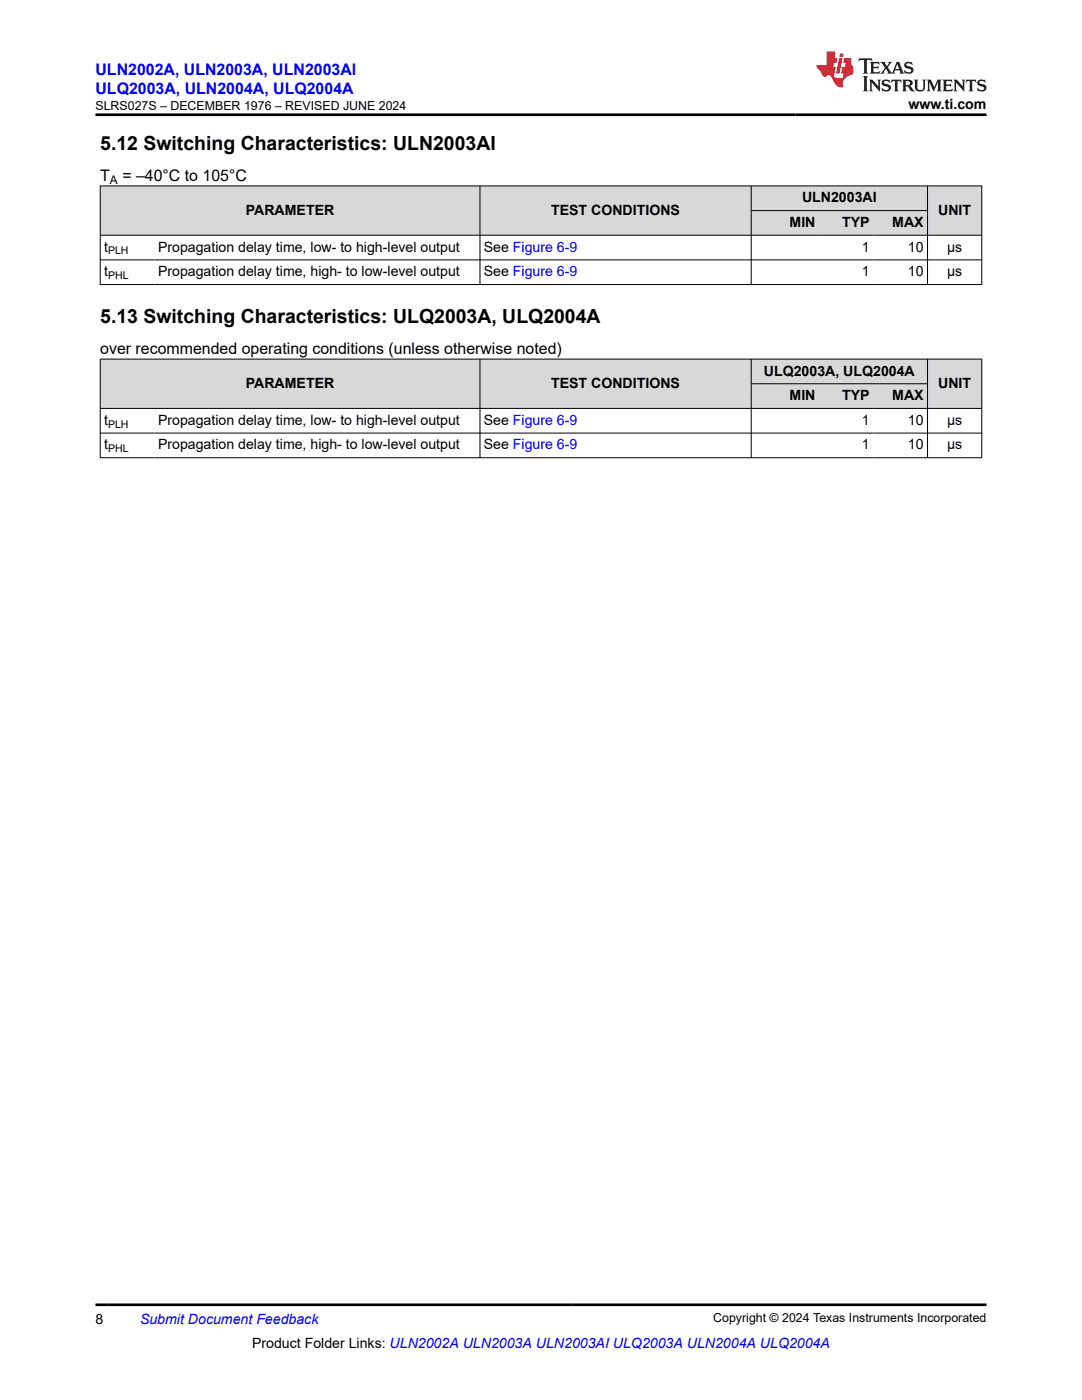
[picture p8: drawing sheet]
<svg xmlns="http://www.w3.org/2000/svg" width="216mm" height="279mm" viewBox="0 0 216 279" stroke-linecap="round" stroke-linejoin="round" font-family="sans-serif">
<defs><g id="words">
<g font-size="3.9">
<text x="20" y="29.9">5.12 Switching Characteristics: ULN2003AI</text>
<text x="20" y="64.5">5.13 Switching Characteristics: ULQ2003A, ULQ2004A</text>
</g>
<g font-size="3.2" fill="#00f">
<text x="19.1" y="14.9">ULN2002A, ULN2003A, ULN2003AI</text>
<text x="19.1" y="18.7">ULQ2003A, ULN2004A, ULQ2004A</text>
</g>
<g font-size="3.2">
<text x="20" y="36.1">T</text>
<text x="24.4" y="36.1">= –40°C to 105°C</text>
<text x="20" y="70.6">over recommended operating conditions (unless otherwise noted)</text>
</g>
<g font-size="2.8">
<text x="181.3" y="21.8">www.ti.com</text>
<text x="160" y="40.4">ULN2003AI</text>
<text x="49.1" y="42.8">PARAMETER</text>
<text x="110" y="42.8">TEST CONDITIONS</text>
<text x="157.5" y="45.3">MIN</text>
<text x="168.1" y="45.3">TYP</text>
<text x="178" y="45.3">MAX</text>
<text x="187.2" y="42.8">UNIT</text>
<text x="20.8" y="50.2">t</text>
<text x="31.5" y="50.2">Propagation delay time, low- to high-level output</text>
<text x="96.5" y="50.2">See Figure 6-9</text>
<text x="172" y="50.2">1</text>
<text x="181.2" y="50.2">10</text>
<text x="189" y="50.2">μs</text>
<text x="20.8" y="55.1">t</text>
<text x="31.5" y="55.1">Propagation delay time, high- to low-level output</text>
<text x="96.5" y="55.1">See Figure 6-9</text>
<text x="172" y="55.1">1</text>
<text x="181.2" y="55.1">10</text>
<text x="189" y="55.1">μs</text>
<text x="49.1" y="77.4">PARAMETER</text>
<text x="110" y="77.4">TEST CONDITIONS</text>
<text x="152.4" y="74.9">ULQ2003A, ULQ2004A</text>
<text x="187.2" y="77.4">UNIT</text>
<text x="157.5" y="79.9">MIN</text>
<text x="168.1" y="79.9">TYP</text>
<text x="178" y="79.9">MAX</text>
<text x="20.8" y="84.8">t</text>
<text x="20.8" y="89.7">t</text>
<text x="31.5" y="84.8">Propagation delay time, low- to high-level output</text>
<text x="31.5" y="89.7">Propagation delay time, high- to low-level output</text>
<text x="96.5" y="84.8">See Figure 6-9</text>
<text x="96.5" y="89.7">See Figure 6-9</text>
<text x="172" y="84.8">1</text>
<text x="172" y="89.7">1</text>
<text x="181.2" y="84.8">10</text>
<text x="181.2" y="89.7">10</text>
<text x="189" y="84.8">μs</text>
<text x="189" y="89.7">μs</text>
<text x="19.1" y="264.2">8</text>
<text x="50.3" y="269">Product Folder Links: ULN2002A ULN2003A ULN2003AI ULQ2003A ULN2004A ULQ2004A</text>
</g>
<text font-size="2.8" fill="#00f" x="27.9" y="264.2">Submit Document Feedback</text>
<g font-size="2.5">
<text x="19" y="21.9">SLRS027S – DECEMBER 1976 – REVISED JUNE 2024</text>
<text x="142.3" y="263.9">Copyright © 2024 Texas Instruments Incorporated</text>
</g>
<text font-size="2.4" x="21.9" y="36.7">A</text>
<g font-size="2.1">
<text x="21.6" y="50.8">PLH</text>
<text x="21.6" y="55.7">PHL</text>
<text x="21.6" y="85.3">PLH</text>
<text x="21.6" y="90.3">PHL</text>
</g>
</g></defs>
<g fill="#d8d8d8">
<path d="M20 37.1h175.9v4.9h-175.9z" fill-rule="evenodd"/>
<path d="M20.1 37.2h75.6v9.7h-75.6z" fill-rule="evenodd"/>
<path d="M95.8 37.2h54v9.7h-54z" fill-rule="evenodd"/>
<path d="M150 37.2h35v4.8h-35z" fill-rule="evenodd"/>
<path d="M185.1 37.2h10.7v9.7h-10.7z" fill-rule="evenodd"/>
<path d="M150 42.1h13.4v4.8h-13.4z" fill-rule="evenodd"/>
<path d="M163.4 42.1h10.9v4.8h-10.9z" fill-rule="evenodd"/>
<path d="M174.3 42.1h10.7v4.8h-10.7z" fill-rule="evenodd"/>
</g>
<path d="M19.9 37.1h176.1M20 37v19.9M95.8 37v19.9M149.9 37v19.9M185.1 37v19.9M195.9 37v19.9M19.9 46.9h176.1M19.9 51.9h176.1M19.9 56.8h176.1M149.9 42h35.2" fill="none" stroke="#000" stroke-width=".2"/>
<g fill="#d8d8d8">
<path d="M20 71.7h175.9v4.9h-175.9z" fill-rule="evenodd"/>
<path d="M20.1 71.7h75.6v9.7h-75.6z" fill-rule="evenodd"/>
<path d="M95.8 71.7h54v9.7h-54z" fill-rule="evenodd"/>
<path d="M150 71.7h35v4.8h-35z" fill-rule="evenodd"/>
<path d="M185.1 71.7h10.7v9.7h-10.7z" fill-rule="evenodd"/>
<path d="M150 76.6h13.4v4.8h-13.4z" fill-rule="evenodd"/>
<path d="M163.4 76.6h10.9v4.8h-10.9z" fill-rule="evenodd"/>
<path d="M174.3 76.6h10.7v4.8h-10.7z" fill-rule="evenodd"/>
</g>
<path d="M19.9 71.7h176.1M20 71.6v19.8M95.8 71.6v19.8M149.9 71.6v19.8M149.9 76.6h35.2M185.1 71.6v19.8M195.9 71.6v19.8M19.9 81.5h176.1M19.9 86.4h176.1M19.9 91.4h176.1" fill="none" stroke="#000" stroke-width=".2"/>
<path d="M171.5 11.6l-.2 .6 .5-.2h.6v.1v2.2l-.2 .4h1l-.2-.4v-2.2v-.1h.5l.6 .2-.2-.6zM173.6 12.4l.2 .3v1.6l-.2 .4h1.9l.1-.6a1.08 1.08 0 0 1-1.3 .2v-.7h.6l.4 .2v-.7l-.4 .2h-.6v-.5l.2-.2a1 1 0 0 1 1 .3l-.1-.5zM175.7 12.4l.9 1.1-1 1.2h.9l-.2-.2 .5-.8 .4 .8-.2 .2h1.6l-.2-.2 .2-.5h.9l.1 .5-.1 .2h.9l-.2-.4-.8-1.9h-.5l-.9 2.1-.9-1.1 .9-1h-.8l.2 .2-.4 .6-.4-.6 .2-.2zM179 12.8l.4 1h-.7zM180.7 12.5a.65 .65 0 0 0-.2 .7 .65 .65 0 0 0 .6 .5l.6 .1 .1 .3a.79 .79 0 0 1-.7 .4 .79 .79 0 0 1-.7-.5l.1 .7 .2-.1a.93 .93 0 0 0 1.1 0 .93 .93 0 0 0 .4-.9 1.46 1.46 0 0 0-1.2-.6l-.1-.3a1.09 1.09 0 0 1 1.2 .2l-.2-.6-.1 .1-.5-.2zM172.2 15.2l.2 .4v2.2l-.2 .4h1l-.2-.4v-2.2l.2-.4zM173.4 15.9l.2 .4v1.5l-.2 .4h.8l-.3-.4 .1-1.3 1.6 1.8v-2l.2-.4h-.7l.1 .2 .1 1.1-1.2-1.3zM176.2 16a.65 .65 0 0 0-.2 .8 .65 .65 0 0 0 .6 .4l.6 .2 .1 .2a.79 .79 0 0 1-.7 .4 .79 .79 0 0 1-.7-.5l.1 .7 .2-.1a.93 .93 0 0 0 1.1 .1 .93 .93 0 0 0 .4-1 1.46 1.46 0 0 0-1.2-.5l-.1-.4a1.09 1.09 0 0 1 1.2 .2l-.1-.6-.2 .1-.5-.1zM177.9 15.9l-.1 .6a.63 .63 0 0 1 .8-.3v1.6l-.3 .4h1l-.2-.4v-1.6a.66 .66 0 0 1 .8 .3l-.1-.6zM180 15.9l.2 .4v1.5l-.2 .4h1l-.2-.2-.1-.7h.5l.1 .2a.79 .79 0 0 0 1.2 .6l-1-.9a.61 .61 0 0 0 .6-.6 .61 .61 0 0 0-.5-.7zM180.8 16.2h.1a.47 .47 0 0 1 .5 .1 .47 .47 0 0 1 .1 .5l-.1 .1-.7 .1zM182.3 15.9l.2 .2a2.27 2.27 0 0 0 .4 2 1.04 1.04 0 0 0 1.7-.7v-1.3l.2-.2h-.8l.2 .4v1.1a.6 .6 0 0 1-.6 .6 .6 .6 0 0 1-.6-.6v-1.1l.3-.4zM184.9 15.9l.2 .4v1.5l-.2 .4h.8l-.3-.4v-1.4l.9 1.9 .9-1.9v1.4l-.3 .4h1l-.2-.4v-1.5l.2-.4h-.8l-.7 1.5-.6-1.5zM188.1 15.9l.2 .4v1.5l-.2 .4h1.9l.1-.6a1.09 1.09 0 0 1-1.3 .2v-.7h.6l.4 .2v-.6l-.4 .2h-.6v-.6l.2-.1a1.01 1.01 0 0 1 1 .3l-.1-.6zM190.2 15.9l.3 .4v1.5l-.3 .4h.8l-.2-.4v-1.3l1.6 1.8v-2l.2-.4h-.7l.2 .2v1.1l-1.2-1.3zM192.8 15.9l-.1 .6a.63 .63 0 0 1 .8-.3v1.6l-.3 .4h1l-.2-.4v-1.6a.66 .66 0 0 1 .8 .3l-.1-.6zM195.2 16a.65 .65 0 0 0-.2 .8 .65 .65 0 0 0 .6 .4l.6 .2 .2 .2a.79 .79 0 0 1-.7 .4 .79 .79 0 0 1-.7-.5l.1 .7 .2-.1a.93 .93 0 0 0 1 .1 .93 .93 0 0 0 .5-1 1.46 1.46 0 0 0-1.3-.5v-.4a1.09 1.09 0 0 1 1.2 .2l-.2-.6-.2 .1-.5-.1z" fill="#231f20"/>
<path d="M164.9 10.3v2.7h-2l.1 .4 .8 1a.95 .95 0 0 0 1 .9 .59 .59 0 0 1 .5-.4 .59 .59 0 0 1 .5 .3l.4 .8a1.59 1.59 0 0 0 2.1 1.4 1.61 1.61 0 0 1 1-2.3l1-.3-.1-1.5a1.59 1.59 0 0 1-.3-1.7h-1.5l-.2 .9h.6l-.2 .9h-.5l-.2 .9v.3l.4 .1-.1 .9h-.7a.73 .73 0 0 1-1-.7l.3-1.5h-.5l.1-.9h.5l.2-.9h-.5v-1.3zM167.4 11.6l-.6 3.1h.7l.6-3.1zM167.6 10.7l-.1 .6h.7l.1-.6z" fill="#ed1c24"/>
<path d="M19.1 22.9h177.8M19.1 260.4h177.8" fill="none" stroke="#000" stroke-width=".53"/>
<use href="#words"/>
</svg>
